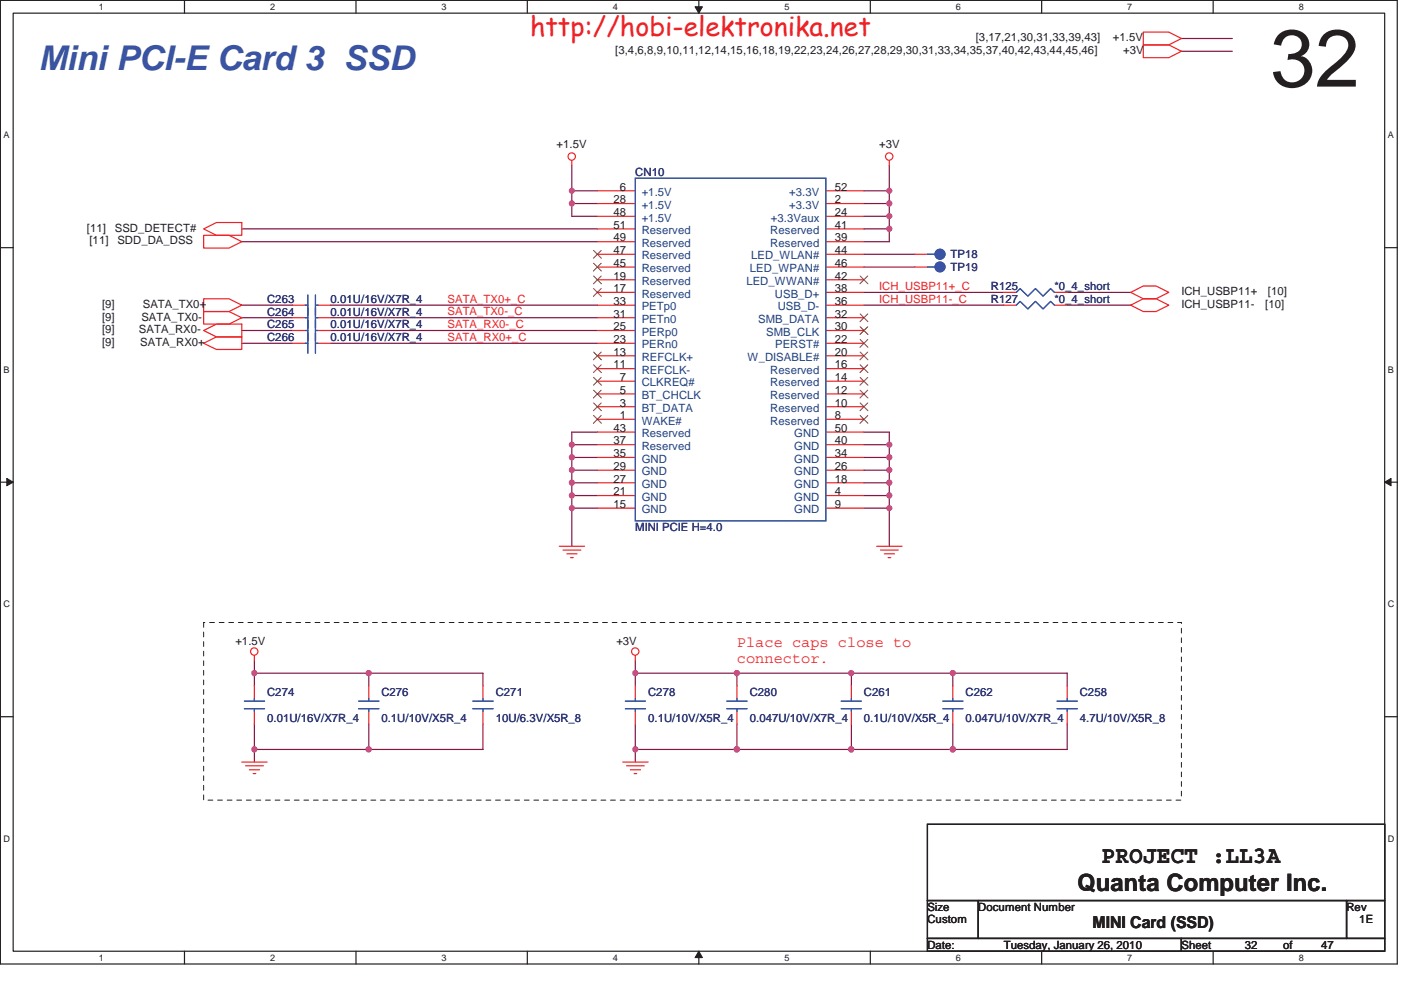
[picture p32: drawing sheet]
<svg xmlns="http://www.w3.org/2000/svg" width="297mm" height="210mm" viewBox="0 0 297 210" stroke-linecap="round" stroke-linejoin="round" font-family="sans-serif">
<defs><g id="words">
<text font-size="17.2" fill="#231f20" x="269.3" y="18.4">32</text>
<text font-size="7.2" fill="#3a53a4" x="8.2" y="14.9">Mini PCI-E Card 3 SSD</text>
<text font-size="5.6" fill="#ed2024" x="112.4" y="7.7">http://hobi-elektronika.net</text>
<g font-size="5.1" fill="#231f20">
<text x="233.5" y="183.1">PROJECT :LL3A</text>
<text x="228.4" y="189">Quanta Computer Inc.</text>
</g>
<text font-size="3.5" fill="#231f20" x="231.6" y="196.9">MINI Card (SSD)</text>
<g font-size="3.2" fill="#ec2426">
<text x="156.2" y="137.2">Place caps close to</text>
<text x="156.2" y="140.7">connector.</text>
</g>
<g font-size="2.4" fill="#231f20">
<text x="130.4" y="11.5">[3,4,6,8,9,10,11,12,14,15,16,18,19,22,23,24,26,27,28,29,30,31,33,34,35,37,40,42,43,44,45,46]</text>
<text x="206.9" y="8.8">[3,17,21,30,31,33,39,43]</text>
<text x="236" y="8.8">+1.5V</text>
<text x="238.1" y="11.5">+3V</text>
<text x="118" y="31.4">+1.5V</text>
<text x="186.4" y="31.4">+3V</text>
<text x="131.4" y="40.4">6</text>
<text x="177" y="40.4">52</text>
<text x="130.1" y="45.8">48</text>
<text x="130.1" y="43.1">28</text>
<text x="177" y="45.8">24</text>
<text x="177" y="43.1">2</text>
<text x="18.4" y="49.1">[11]</text>
<text x="19" y="51.9">[11]</text>
<text x="24.3" y="49.1">SSD_DETECT#</text>
<text x="24.9" y="51.9">SDD_DA_DSS</text>
<text x="130.1" y="48.5">51</text>
<text x="130.1" y="51.2">49</text>
<text x="130.1" y="53.9">47</text>
<text x="177" y="53.9">44</text>
<text x="177" y="48.5">41</text>
<text x="177" y="51.2">39</text>
<text x="130.1" y="56.6">45</text>
<text x="130.1" y="59.3">19</text>
<text x="177" y="56.6">46</text>
<text x="177" y="59.3">42</text>
<text x="21.6" y="65.3">[9]</text>
<text x="30.3" y="65.3">SATA_TX0+</text>
<text x="130.1" y="64.7">33</text>
<text x="130.1" y="62">17</text>
<text x="177" y="62">38</text>
<text x="177" y="64.7">36</text>
<text x="250.5" y="65.3">ICH_USBP11-</text>
<text x="250.5" y="62.6">ICH_USBP11+</text>
<text x="268.3" y="65.3">[10]</text>
<text x="268.8" y="62.6">[10]</text>
<text x="21.6" y="68">[9]</text>
<text x="21.6" y="70.7">[9]</text>
<text x="29.5" y="70.7">SATA_RX0-</text>
<text x="30" y="68">SATA_TX0-</text>
<text x="130.1" y="67.3">31</text>
<text x="130.1" y="70.1">25</text>
<text x="177" y="70.1">30</text>
<text x="177" y="67.3">32</text>
<text x="21.6" y="73.4">[9]</text>
<text x="29.7" y="73.4">SATA_RX0+</text>
<text x="130.1" y="72.8">23</text>
<text x="130.1" y="75.4">13</text>
<text x="177" y="72.8">22</text>
<text x="177" y="75.4">20</text>
<text x="130.1" y="78.1">11</text>
<text x="131.4" y="80.8">7</text>
<text x="131.4" y="83.5">5</text>
<text x="177" y="78.1">16</text>
<text x="177" y="80.8">14</text>
<text x="177" y="83.5">12</text>
<text x="131.4" y="86.2">3</text>
<text x="131.4" y="88.9">1</text>
<text x="177" y="86.2">10</text>
<text x="177" y="88.9">8</text>
<text x="130.1" y="91.6">43</text>
<text x="130.1" y="94.3">37</text>
<text x="177" y="91.6">50</text>
<text x="177" y="94.3">40</text>
<text x="130.1" y="97">35</text>
<text x="130.1" y="99.7">29</text>
<text x="177" y="97">34</text>
<text x="177" y="99.7">26</text>
<text x="130.1" y="102.4">27</text>
<text x="130.1" y="105.1">21</text>
<text x="130.1" y="107.7">15</text>
<text x="177" y="107.7">9</text>
<text x="177" y="102.4">18</text>
<text x="177" y="105.1">4</text>
<text x="49.9" y="136.9">+1.5V</text>
<text x="130.7" y="136.9">+3V</text>
<text x="196.6" y="193.2">Size</text>
<text x="196.6" y="195.9">Custom</text>
<text x="207.4" y="193.2">Document Number</text>
<text x="285.5" y="193.2">Rev</text>
<text x="288.2" y="195.9">1E</text>
<text x="196.6" y="201.2">Date:</text>
<text x="212.8" y="201.2">Tuesday, January 26, 2010</text>
<text x="250.5" y="201.2">Sheet</text>
<text x="263.9" y="201.2">32</text>
<text x="272" y="201.2">of</text>
<text x="280.1" y="201.2">47</text>
</g>
<g font-size="2.4" fill="#2d2d72">
<text x="134.7" y="37.3">CN10</text>
<text x="201.5" y="54.8">TP18</text>
<text x="201.5" y="57.5">TP19</text>
<text x="56.6" y="64.2">C263</text>
<text x="70.1" y="64.2">0.01U/16V/X7R_4</text>
<text x="210.1" y="61.5">R125</text>
<text x="210.1" y="64.2">R127</text>
<text x="223.6" y="61.5">*0_4_short</text>
<text x="223.6" y="64.2">*0_4_short</text>
<text x="56.6" y="66.9">C264</text>
<text x="56.6" y="69.6">C265</text>
<text x="70.1" y="66.9">0.01U/16V/X7R_4</text>
<text x="70.1" y="69.6">0.01U/16V/X7R_4</text>
<text x="56.6" y="72.3">C266</text>
<text x="70.1" y="72.3">0.01U/16V/X7R_4</text>
<text x="134.7" y="112.7">MINI PCIE H=4.0</text>
<text x="56.6" y="147.7">C274</text>
<text x="80.9" y="147.7">C276</text>
<text x="105.1" y="147.7">C271</text>
<text x="137.4" y="147.7">C278</text>
<text x="159" y="147.7">C280</text>
<text x="183.2" y="147.7">C261</text>
<text x="204.7" y="147.7">C262</text>
<text x="228.9" y="147.7">C258</text>
<text x="56.6" y="153.1">0.01U/16V/X7R_4</text>
<text x="80.9" y="153.1">0.1U/10V/X5R_4</text>
<text x="105.1" y="153.1">10U/6.3V/X5R_8</text>
<text x="137.4" y="153.1">0.1U/10V/X5R_4</text>
<text x="159" y="153.1">0.047U/10V/X7R_4</text>
<text x="183.2" y="153.1">0.1U/10V/X5R_4</text>
<text x="204.7" y="153.1">0.047U/10V/X7R_4</text>
<text x="228.9" y="153.1">4.7U/10V/X5R_8</text>
</g>
<g font-size="2.4" fill="#1d437e">
<text x="136.1" y="41.6">+1.5V</text>
<text x="167.3" y="41.6">+3.3V</text>
<text x="136.1" y="47">+1.5V</text>
<text x="136.1" y="44.3">+1.5V</text>
<text x="163.4" y="47">+3.3Vaux</text>
<text x="167.3" y="44.3">+3.3V</text>
<text x="136.1" y="49.7">Reserved</text>
<text x="136.1" y="52.4">Reserved</text>
<text x="163.3" y="49.7">Reserved</text>
<text x="163.3" y="52.4">Reserved</text>
<text x="136.1" y="55">Reserved</text>
<text x="136.1" y="57.7">Reserved</text>
<text x="159" y="57.7">LED_WPAN#</text>
<text x="159.3" y="55">LED_WLAN#</text>
<text x="136.1" y="65.8">PETp0</text>
<text x="136.1" y="60.4">Reserved</text>
<text x="136.1" y="63.1">Reserved</text>
<text x="158.2" y="60.4">LED_WWAN#</text>
<text x="164.3" y="63.1">USB_D+</text>
<text x="164.9" y="65.8">USB_D-</text>
<text x="136.1" y="68.5">PETn0</text>
<text x="136.1" y="71.2">PERp0</text>
<text x="160.7" y="68.5">SMB_DATA</text>
<text x="162.5" y="71.2">SMB_CLK</text>
<text x="136.1" y="73.9">PERn0</text>
<text x="136.1" y="76.6">REFCLK+</text>
<text x="158.5" y="76.6">W_DISABLE#</text>
<text x="164.3" y="73.9">PERST#</text>
<text x="136.1" y="79.3">REFCLK-</text>
<text x="136.1" y="82">CLKREQ#</text>
<text x="163.3" y="79.3">Reserved</text>
<text x="163.3" y="82">Reserved</text>
<text x="136.1" y="84.7">BT_CHCLK</text>
<text x="136.1" y="87.4">BT_DATA</text>
<text x="163.3" y="84.7">Reserved</text>
<text x="163.3" y="87.4">Reserved</text>
<text x="136.1" y="92.7">Reserved</text>
<text x="136.1" y="95.4">Reserved</text>
<text x="136.1" y="90">WAKE#</text>
<text x="163.3" y="90">Reserved</text>
<text x="168.4" y="92.7">GND</text>
<text x="168.4" y="95.4">GND</text>
<text x="136.1" y="98.1">GND</text>
<text x="136.1" y="100.8">GND</text>
<text x="168.4" y="98.1">GND</text>
<text x="168.4" y="100.8">GND</text>
<text x="136.1" y="103.5">GND</text>
<text x="136.1" y="106.2">GND</text>
<text x="168.4" y="103.5">GND</text>
<text x="168.4" y="106.2">GND</text>
<text x="136.1" y="108.9">GND</text>
<text x="168.4" y="108.9">GND</text>
</g>
<g font-size="2.4" fill="#ec2426">
<text x="94.9" y="64.2">SATA_TX0+_C</text>
<text x="186.4" y="61.5">ICH_USBP11+_C</text>
<text x="186.4" y="64.2">ICH_USBP11-_C</text>
<text x="94.9" y="66.8">SATA_TX0-_C</text>
<text x="94.9" y="69.6">SATA_RX0-_C</text>
<text x="94.9" y="72.3">SATA_RX0+_C</text>
</g>
<g font-size="1.9" fill="#231f20">
<text x="21" y="2.1">1</text>
<text x="57.3" y="2.1">2</text>
<text x="93.6" y="2.1">3</text>
<text x="130" y="2.1">4</text>
<text x="166.3" y="2.1">5</text>
<text x="202.7" y="2.1">6</text>
<text x="239" y="2.1">7</text>
<text x="275.4" y="2.1">8</text>
<text x=".8" y="29.3">A</text>
<text x="294.3" y="29.3">A</text>
<text x=".8" y="79.1">B</text>
<text x="294.3" y="79.1">B</text>
<text x=".8" y="128.8">C</text>
<text x="294.3" y="128.8">C</text>
<text x=".8" y="178.6">D</text>
<text x="294.3" y="178.6">D</text>
<text x="21" y="203.7">1</text>
<text x="57.3" y="203.7">2</text>
<text x="93.6" y="203.7">3</text>
<text x="130" y="203.7">4</text>
<text x="166.3" y="203.7">5</text>
<text x="202.7" y="203.7">6</text>
<text x="239" y="203.7">7</text>
<text x="275.4" y="203.7">8</text>
</g>
</g></defs>
<path d="M.1 .1h296.1v204.4h-296.1zM2.8 2.8h290.8v199h-290.8z" fill="none" stroke="#231f20" stroke-width=".25"/>
<g fill="#fff">
<path d="M21 .4h1v2.1h-1z"/>
<path d="M21 202.1h1v2.1h-1z"/>
</g>
<path d="M39.1 .1v2.7M39.1 201.8v2.7" fill="none" stroke="#231f20" stroke-width=".25"/>
<g fill="#fff">
<path d="M57.3 .4h1v2.1h-1z"/>
<path d="M57.3 202.1h1v2.1h-1z"/>
</g>
<path d="M75.5 .1v2.7M75.5 201.8v2.7" fill="none" stroke="#231f20" stroke-width=".25"/>
<g fill="#fff">
<path d="M93.6 .4h1.1v2.1h-1.1z"/>
<path d="M93.6 202.1h1.1v2.1h-1.1z"/>
</g>
<path d="M111.8 .1v2.7M111.8 201.8v2.7" fill="none" stroke="#231f20" stroke-width=".25"/>
<g fill="#fff">
<path d="M130 .4h1v2.1h-1z"/>
<path d="M130 202.1h1v2.1h-1z"/>
</g>
<path d="M148.2 .1v2.7M148.2 201.8v2.7" fill="none" stroke="#231f20" stroke-width=".25"/>
<path d="M147.4 1.4h1.5l-.7 1.4z" fill="#231f20"/>
<path d="M147.4 1.4h1.5l-.7 1.4z" fill="none" stroke="#231f20" stroke-width=".21"/>
<path d="M148.2 201.8l.7 1.3h-1.5z" fill="#231f20"/>
<path d="M148.2 201.8l.7 1.3h-1.5z" fill="none" stroke="#231f20" stroke-width=".21"/>
<g fill="#fff">
<path d="M166.3 .4h1.1v2.1h-1.1z"/>
<path d="M166.3 202.1h1.1v2.1h-1.1z"/>
</g>
<path d="M184.5 .1v2.7M184.5 201.8v2.7" fill="none" stroke="#231f20" stroke-width=".25"/>
<g fill="#fff">
<path d="M202.7 .4h1v2.1h-1z"/>
<path d="M202.7 202.1h1v2.1h-1z"/>
</g>
<path d="M220.8 .1v2.7M220.8 201.8v2.7" fill="none" stroke="#231f20" stroke-width=".25"/>
<g fill="#fff">
<path d="M239 .4h1.1v2.1h-1.1z"/>
<path d="M239 202.1h1.1v2.1h-1.1z"/>
</g>
<path d="M257.2 .1v2.7M257.2 201.8v2.7" fill="none" stroke="#231f20" stroke-width=".25"/>
<g fill="#fff">
<path d="M275.4 .4h1v2.1h-1z"/>
<path d="M275.4 202.1h1v2.1h-1z"/>
<path d="M.8 27.6h1.2v2.2h-1.2z"/>
<path d="M294.3 27.6h1.2v2.2h-1.2z"/>
<path d="M.8 77.4h1.2v2.1h-1.2z"/>
<path d="M294.3 77.4h1.2v2.1h-1.2z"/>
</g>
<path d="M.1 52.5h2.7M293.6 52.5h2.7" fill="none" stroke="#231f20" stroke-width=".25"/>
<g fill="#fff">
<path d="M.8 127.1h1.3v2.1h-1.3z"/>
<path d="M294.3 127.1h1.3v2.1h-1.3z"/>
</g>
<path d="M.1 102.3h2.7M293.6 102.3h2.7" fill="none" stroke="#231f20" stroke-width=".25"/>
<path d="M1.4 101.5l1.4 .8-1.4 .7z" fill="#231f20"/>
<path d="M1.4 101.5l1.4 .8-1.4 .7z" fill="none" stroke="#231f20" stroke-width=".21"/>
<path d="M293.6 102.3l1.3-.8v1.5z" fill="#231f20"/>
<path d="M293.6 102.3l1.3-.8v1.5z" fill="none" stroke="#231f20" stroke-width=".21"/>
<g fill="#fff">
<path d="M.8 176.9h1.3v2.1h-1.3z"/>
<path d="M294.3 176.9h1.3v2.1h-1.3z"/>
</g>
<path d="M.1 152h2.7M293.6 152h2.7" fill="none" stroke="#231f20" stroke-width=".25"/>
<path d="M250.5 8.2h10.8M250.5 10.9h10.8M53.9 153.6v5.4" fill="none" stroke="#7f1542" stroke-width=".25"/>
<circle cx="53.9" cy="158.9" r=".52" fill="#b8529f"/>
<circle cx="53.9" cy="158.9" r=".52" fill="none" stroke="#b8529f" stroke-width=".25"/>
<path d="M78.2 159h24.2" fill="none" stroke="#7f1542" stroke-width=".25"/>
<circle cx="78.2" cy="158.9" r=".54" fill="#b8529f"/>
<circle cx="78.2" cy="158.9" r=".54" fill="none" stroke="#b8529f" stroke-width=".25"/>
<path d="M78.2 153.6v5.4M78.2 142.8v2.7M156.2 159h-21.5v2.6M202 159h24.3" fill="none" stroke="#7f1542" stroke-width=".25"/>
<circle cx="156.2" cy="158.9" r=".54" fill="#b8529f"/>
<circle cx="156.2" cy="158.9" r=".54" fill="none" stroke="#b8529f" stroke-width=".25"/>
<circle cx="134.7" cy="158.9" r=".52" fill="#b8529f"/>
<circle cx="134.7" cy="158.9" r=".52" fill="none" stroke="#b8529f" stroke-width=".25"/>
<path d="M180.5 159h21.5" fill="none" stroke="#7f1542" stroke-width=".25"/>
<circle cx="202" cy="158.9" r=".52" fill="#b8529f"/>
<circle cx="202" cy="158.9" r=".52" fill="none" stroke="#b8529f" stroke-width=".25"/>
<circle cx="180.5" cy="158.9" r=".52" fill="#b8529f"/>
<circle cx="180.5" cy="158.9" r=".52" fill="none" stroke="#b8529f" stroke-width=".25"/>
<path d="M156.2 159h24.3" fill="none" stroke="#7f1542" stroke-width=".25"/>
<circle cx="180.5" cy="158.9" r=".52" fill="#b8529f"/>
<circle cx="180.5" cy="158.9" r=".52" fill="none" stroke="#b8529f" stroke-width=".25"/>
<circle cx="156.2" cy="158.9" r=".54" fill="#b8529f"/>
<circle cx="156.2" cy="158.9" r=".54" fill="none" stroke="#b8529f" stroke-width=".25"/>
<path d="M134.7 142.8v2.7M156.2 142.8h24.3v2.7" fill="none" stroke="#7f1542" stroke-width=".25"/>
<circle cx="180.5" cy="142.8" r=".52" fill="#b8529f"/>
<circle cx="180.5" cy="142.8" r=".52" fill="none" stroke="#b8529f" stroke-width=".25"/>
<circle cx="156.2" cy="142.8" r=".54" fill="#b8529f"/>
<circle cx="156.2" cy="142.8" r=".54" fill="none" stroke="#b8529f" stroke-width=".25"/>
<path d="M134.7 140.1v2.7M156.2 142.8v2.7M202 142.8v2.7M202 153.6v5.4" fill="none" stroke="#7f1542" stroke-width=".25"/>
<circle cx="202" cy="158.9" r=".52" fill="#b8529f"/>
<circle cx="202" cy="158.9" r=".52" fill="none" stroke="#b8529f" stroke-width=".25"/>
<path d="M202 142.8h24.3" fill="none" stroke="#7f1542" stroke-width=".25"/>
<circle cx="202" cy="142.8" r=".52" fill="#b8529f"/>
<circle cx="202" cy="142.8" r=".52" fill="none" stroke="#b8529f" stroke-width=".25"/>
<path d="M134.7 142.8h21.5" fill="none" stroke="#7f1542" stroke-width=".25"/>
<circle cx="134.7" cy="142.8" r=".52" fill="#b8529f"/>
<circle cx="134.7" cy="142.8" r=".52" fill="none" stroke="#b8529f" stroke-width=".25"/>
<path d="M53.9 140.1v5.4M53.9 159v2.6M78.2 142.8h24.2M134.7 153.6v5.4M156.2 153.6v5.4M180.5 142.8h21.5M180.5 153.6v5.4M226.3 142.8v2.7M226.3 153.6v5.4" fill="none" stroke="#7f1542" stroke-width=".25"/>
<circle cx="78.2" cy="142.8" r=".54" fill="#b8529f"/>
<circle cx="78.2" cy="142.8" r=".54" fill="none" stroke="#b8529f" stroke-width=".25"/>
<path d="M53.9 159h24.3M53.9 142.8h24.3M102.4 142.8v2.7M102.4 153.6v5.4" fill="none" stroke="#7f1542" stroke-width=".25"/>
<circle cx="53.9" cy="142.8" r=".52" fill="#b8529f"/>
<circle cx="53.9" cy="142.8" r=".52" fill="none" stroke="#b8529f" stroke-width=".25"/>
<g fill="none" stroke="#7f1542" stroke-width=".25">
<path d="M51.3 51.3h75.4M51.3 48.6h75.4M121.2 43.2v2.7M183.2 53.9h10.8M51.3 67.4h10.7M51.3 64.7h10.7M51.3 72.8h10.7M51.3 70.1h10.7M70.1 67.4h56.6M70.1 64.7h56.6M70.1 72.8h56.6M70.1 70.1h56.6"/>
<path d="M183.2 64.7h29.6M183.2 62h29.6M226.3 64.7h13.4M226.3 62h13.4M121.2 91.6h5.5"/>
</g>
<circle cx="121.2" cy="43.1" r=".52" fill="#b8529f"/>
<circle cx="121.2" cy="43.1" r=".52" fill="none" stroke="#b8529f" stroke-width=".25"/>
<path d="M121.2 35.1v8.1M121.2 45.9h5.5M183.2 43.2h5.3M183.2 40.5h5.3" fill="none" stroke="#7f1542" stroke-width=".25"/>
<circle cx="121.2" cy="40.5" r=".51" fill="#b8529f"/>
<circle cx="121.2" cy="40.5" r=".51" fill="none" stroke="#b8529f" stroke-width=".25"/>
<path d="M188.5 105.1v2.7" fill="none" stroke="#7f1542" stroke-width=".25"/>
<circle cx="188.5" cy="105.1" r=".52" fill="#b8529f"/>
<circle cx="188.5" cy="105.1" r=".52" fill="none" stroke="#b8529f" stroke-width=".25"/>
<path d="M121.2 102.4v2.7" fill="none" stroke="#7f1542" stroke-width=".25"/>
<circle cx="121.2" cy="102.4" r=".52" fill="#b8529f"/>
<circle cx="121.2" cy="102.4" r=".52" fill="none" stroke="#b8529f" stroke-width=".25"/>
<path d="M183.2 48.6h5.3M183.2 45.9h5.3" fill="none" stroke="#7f1542" stroke-width=".25"/>
<circle cx="188.5" cy="45.8" r=".51" fill="#b8529f"/>
<circle cx="188.5" cy="45.8" r=".51" fill="none" stroke="#b8529f" stroke-width=".25"/>
<path d="M188.5 48.6v2.7" fill="none" stroke="#7f1542" stroke-width=".25"/>
<circle cx="188.5" cy="48.5" r=".52" fill="#b8529f"/>
<circle cx="188.5" cy="48.5" r=".52" fill="none" stroke="#b8529f" stroke-width=".25"/>
<path d="M188.5 43.2v2.7M183.2 91.6h5.3" fill="none" stroke="#7f1542" stroke-width=".25"/>
<circle cx="188.5" cy="43.1" r=".52" fill="#b8529f"/>
<circle cx="188.5" cy="43.1" r=".52" fill="none" stroke="#b8529f" stroke-width=".25"/>
<path d="M188.5 40.5v2.7M188.5 45.9v2.7" fill="none" stroke="#7f1542" stroke-width=".25"/>
<circle cx="188.5" cy="40.5" r=".51" fill="#b8529f"/>
<circle cx="188.5" cy="40.5" r=".51" fill="none" stroke="#b8529f" stroke-width=".25"/>
<path d="M188.5 35.1v5.4M183.2 51.3h5.3M183.2 94.3h5.3M188.5 107.8v8.1" fill="none" stroke="#7f1542" stroke-width=".25"/>
<circle cx="188.5" cy="107.8" r=".51" fill="#b8529f"/>
<circle cx="188.5" cy="107.8" r=".51" fill="none" stroke="#b8529f" stroke-width=".25"/>
<path d="M188.5 91.6v2.7M188.5 102.4v2.7" fill="none" stroke="#7f1542" stroke-width=".25"/>
<circle cx="188.5" cy="102.4" r=".52" fill="#b8529f"/>
<circle cx="188.5" cy="102.4" r=".52" fill="none" stroke="#b8529f" stroke-width=".25"/>
<path d="M188.5 94.3v2.7h-5.3" fill="none" stroke="#7f1542" stroke-width=".25"/>
<circle cx="188.5" cy="94.3" r=".51" fill="#b8529f"/>
<circle cx="188.5" cy="94.3" r=".51" fill="none" stroke="#b8529f" stroke-width=".25"/>
<path d="M188.5 97v2.7" fill="none" stroke="#7f1542" stroke-width=".25"/>
<circle cx="188.5" cy="97" r=".52" fill="#b8529f"/>
<circle cx="188.5" cy="97" r=".52" fill="none" stroke="#b8529f" stroke-width=".25"/>
<path d="M188.5 99.7v2.7" fill="none" stroke="#7f1542" stroke-width=".25"/>
<circle cx="188.5" cy="99.7" r=".51" fill="#b8529f"/>
<circle cx="188.5" cy="99.7" r=".51" fill="none" stroke="#b8529f" stroke-width=".25"/>
<path d="M121.2 99.7v2.7" fill="none" stroke="#7f1542" stroke-width=".25"/>
<circle cx="121.2" cy="99.7" r=".51" fill="#b8529f"/>
<circle cx="121.2" cy="99.7" r=".51" fill="none" stroke="#b8529f" stroke-width=".25"/>
<path d="M121.2 94.3v2.7" fill="none" stroke="#7f1542" stroke-width=".25"/>
<circle cx="121.2" cy="94.3" r=".51" fill="#b8529f"/>
<circle cx="121.2" cy="94.3" r=".51" fill="none" stroke="#b8529f" stroke-width=".25"/>
<path d="M121.2 97v2.7M121.2 107.8v8.1" fill="none" stroke="#7f1542" stroke-width=".25"/>
<circle cx="121.2" cy="97" r=".52" fill="#b8529f"/>
<circle cx="121.2" cy="97" r=".52" fill="none" stroke="#b8529f" stroke-width=".25"/>
<path d="M121.2 40.5h5.5M121.2 43.2h5.5M121.2 91.6v2.7M183.2 99.7h5.3M126.7 105.1h-5.5v2.7M183.2 107.8h5.3M183.2 105.1h5.3M183.2 102.4h5.3" fill="none" stroke="#7f1542" stroke-width=".25"/>
<circle cx="121.2" cy="105.1" r=".52" fill="#b8529f"/>
<circle cx="121.2" cy="105.1" r=".52" fill="none" stroke="#b8529f" stroke-width=".25"/>
<path d="M121.2 107.8h5.5" fill="none" stroke="#7f1542" stroke-width=".25"/>
<circle cx="121.2" cy="107.8" r=".51" fill="#b8529f"/>
<circle cx="121.2" cy="107.8" r=".51" fill="none" stroke="#b8529f" stroke-width=".25"/>
<path d="M183.2 56.6h10.8M121.2 99.7h5.5M121.2 97h5.5M121.2 94.3h5.5M121.2 102.4h5.5" fill="none" stroke="#7f1542" stroke-width=".25"/>
<g fill="none" stroke="#ec2426" stroke-width=".25">
<path d="M242.4 9.5h5.4l2.7 1.4-2.7 1.3h-5.4zM242.4 6.8h5.4l2.7 1.4-2.7 1.3h-5.4zM121.2 34v1.1M188.5 34v1.1M43.2 48.6l2.7-1.4h5.4v2.7h-5.4zM43.2 49.9h5.4l2.7 1.4-2.7 1.3h-5.4zM194 53.9h2.6M43.2 72.8l2.7-1.3h5.4v2.6h-5.4zM43.2 66.1h5.4l2.7 1.3-2.7 1.3h-5.4zM43.2 63.4h5.4l2.7 1.3-2.7 1.4h-5.4zM43.2 70.1l2.7-1.4h5.4v2.8h-5.4zM239.7 64.7l2.7-1.3h2.7l2.7 1.3-2.7 1.4h-2.7z"/>
<path d="M239.7 62l2.7-1.3h2.7l2.7 1.3-2.7 1.4h-2.7zM118.6 115.9h5.3M119.4 116.7h3.7M120.2 117.5h2.1M121 118.3h.5M185.9 115.9h5.4M186.7 116.7h3.8M187.5 117.5h2.1M188.3 118.3h.5M53.9 139v1.1M134.7 139v1.1M51.3 161.6h5.3"/>
<path d="M52.1 162.4h3.7M52.9 163.3h2.1M53.7 164.1h.5M132 161.6h5.4M132.8 162.4h3.8M133.6 163.3h2.2M134.4 164.1h.6"/>
<circle cx="121.2" cy="33.2" r=".78"/>
<circle cx="188.5" cy="33.2" r=".78"/>
<circle cx="53.9" cy="138.2" r=".78"/>
<circle cx="134.7" cy="138.2" r=".78"/>
</g>
<path d="M196.6 174.8h97v16.2h-97zM196.6 191h10.8v8h-10.8zM196.6 199h53.9v2.8h-53.9zM207.4 191h78.1v8h-78.1zM250.5 199h43.1v2.8h-43.1zM285.5 191h8.1v8h-8.1z" fill="none" stroke="#231f20" stroke-width=".25"/>
<path d="M43.2 132h207.3v37.7h-207.3z" fill="none" stroke="#231f20" stroke-width=".21" stroke-dasharray="1 1 1 1 1 1 1 1"/>
<circle cx="199.3" cy="53.9" r="1.06" fill="#3a53a4"/>
<g fill="none" stroke="#3a53a4" stroke-width=".25">
<path d="M196.6 53.9h1.6"/>
<circle cx="199.3" cy="53.9" r="1.06"/>
</g>
<circle cx="199.3" cy="53.9" r="1.06" fill="#3a53a4"/>
<g fill="none" stroke="#3a53a4" stroke-width=".25">
<path d="M134.7 37.8h40.4v72.7h-40.4zM196.6 53.9h1.6M64.7 67.4h.6M64.7 64.7h.6M64.7 72.8h.6M65.3 62.6v7M65.3 70.7v4.2M66.9 62.6v7M66.9 70.7v4.2M66.9 67.4h.5M66.9 64.7h.5M66.9 72.8h.5"/>
<path d="M215.5 62l.8-.8 1.6 1.6 1.6-1.6 1.6 1.6 1.7-1.6 .8 .8M215.5 64.7l.8-.8 1.6 1.6 1.6-1.6 1.6 1.6 1.7-1.6 .8 .8M76 148.7h4.3M76 150.3h4.3M78.2 150.3v.6M78.2 148.2v.5M132.6 150.3h4.3M132.6 148.7h4.3M134.7 148.2v.5M134.7 150.3v.6M154.1 150.3h4.3M154.1 148.7h4.3"/>
<path d="M156.2 148.2v.5M156.2 150.3v.6M178.3 150.3h4.3M178.3 148.7h4.3M180.5 148.2v.5M180.5 150.3v.6M199.9 150.3h4.3M199.9 148.7h4.3M202 148.2v.5M202 150.3v.6M224.1 150.3h4.3M224.1 148.7h4.3"/>
<path d="M226.3 148.2v.5M226.3 150.3v.6"/>
<circle cx="199.3" cy="53.9" r="1.06"/>
</g>
<g fill="none" stroke="#ec2426" stroke-width=".25">
<path d="M126.7 48.6h8M126.7 51.3h8M126.7 53.9h8M126.7 56.6h8M126.7 59.3h8M126.7 40.5h8M126.7 45.9h8M126.7 43.2h8M175.1 48.6h8.1M175.1 51.3h8.1M175.1 53.9h8.1M175.1 56.6h8.1"/>
<path d="M175.1 59.3h8.1M175.1 40.5h8.1M175.1 45.9h8.1M175.1 43.2h8.1M194 56.6h2.6M62 67.4h2.7M62 64.7h2.7M62 72.8h2.7M67.4 67.4h2.7M67.4 64.7h2.7M67.4 72.8h2.7M126.7 67.4h8"/>
<path d="M126.7 64.7h8M126.7 72.8h8M126.7 70.1h8M126.7 62h8M126.7 75.5h8M126.7 78.2h8M175.1 67.4h8.1M175.1 64.7h8.1M175.1 72.8h8.1M175.1 70.1h8.1M175.1 62h8.1M175.1 75.5h8.1"/>
<path d="M175.1 78.2h8.1M212.8 64.7h2.7M212.8 62h2.7M223.6 64.7h2.7M223.6 62h2.7M126.7 91.6h8M126.7 94.3h8M126.7 97h8M126.7 99.7h8M126.7 80.9h8M126.7 83.6h8M126.7 86.3h8"/>
<path d="M126.7 88.9h8M175.1 91.6h8.1M175.1 94.3h8.1M175.1 97h8.1M175.1 99.7h8.1M175.1 80.9h8.1M175.1 83.6h8.1M175.1 86.3h8.1M175.1 88.9h8.1M126.7 102.4h8M126.7 105.1h8M126.7 107.8h8"/>
<path d="M175.1 102.4h8.1M175.1 105.1h8.1M175.1 107.8h8.1M78.2 145.5v2.7M78.2 150.9v2.7M134.7 145.5v2.7M134.7 150.9v2.7M156.2 145.5v2.7M156.2 150.9v2.7M180.5 145.5v2.7M180.5 150.9v2.7M202 145.5v2.7"/>
<path d="M202 150.9v2.7M226.3 145.5v2.7M226.3 150.9v2.7"/>
</g>
<g fill="none" stroke="#7f431c" stroke-width=".21">
<path d="M125.9 53.1l1.6 1.7M125.9 55.8l1.6 1.7M125.9 58.5l1.6 1.7M127.5 53.1l-1.7 1.7M127.5 55.8l-1.7 1.7M127.5 58.5l-1.7 1.7M182.4 58.5l1.6 1.7M184 58.5l-1.7 1.7M125.9 61.2l1.6 1.7M125.9 74.7l1.6 1.6M125.9 77.4l1.6 1.6M127.5 61.2l-1.7 1.7"/>
<path d="M127.5 74.7l-1.7 1.6M127.5 77.4l-1.7 1.6M182.4 66.6l1.6 1.6M182.4 69.3l1.6 1.6M182.4 72l1.6 1.7M182.4 74.7l1.6 1.6M182.4 77.4l1.6 1.6M184 66.6l-1.7 1.6M184 69.3l-1.7 1.6M184 72l-1.7 1.7M184 74.7l-1.7 1.6M184 77.4l-1.7 1.6"/>
<path d="M125.9 80l1.6 1.7M125.9 82.8l1.6 1.6M125.9 85.5l1.6 1.6M125.9 88.1l1.6 1.7M127.5 80l-1.7 1.7M127.5 82.8l-1.7 1.6M127.5 85.5l-1.7 1.6M127.5 88.1l-1.7 1.7M182.4 80l1.6 1.7M182.4 82.8l1.6 1.6M182.4 85.5l1.6 1.6M182.4 88.1l1.6 1.7"/>
<path d="M184 80l-1.7 1.7M184 82.8l-1.7 1.6M184 85.5l-1.7 1.6M184 88.1l-1.7 1.7"/>
</g>
<circle cx="199.3" cy="56.6" r="1.05" fill="#3a53a4"/>
<g fill="none" stroke="#3a53a4" stroke-width=".25">
<path d="M196.6 56.6h1.6"/>
<circle cx="199.3" cy="56.6" r="1.05"/>
</g>
<circle cx="199.3" cy="56.6" r="1.05" fill="#3a53a4"/>
<g fill="none" stroke="#3a53a4" stroke-width=".25">
<path d="M196.6 56.6h1.6M64.7 70.1h.6M65.3 67.9v4.4M66.9 67.9v4.4M66.9 70.1h.5M51.8 150.3h4.3M51.8 148.7h4.3M53.9 148.2v.5M53.9 150.3v.6M100.2 150.3h4.4M100.2 148.7h4.4M102.4 148.2v.5"/>
<path d="M102.4 150.3v.6"/>
<circle cx="199.3" cy="56.6" r="1.05"/>
</g>
<path d="M62 70.1h2.7M67.4 70.1h2.7M53.9 145.5v2.7M53.9 150.9v2.7M102.4 145.5v2.7M102.4 150.9v2.7" fill="none" stroke="#ec2426" stroke-width=".25"/>
<circle cx="53.9" cy="158.9" r=".52" fill="#b8529f"/>
<circle cx="53.9" cy="158.9" r=".52" fill="none" stroke="#b8529f" stroke-width=".25"/>
<circle cx="78.2" cy="158.9" r=".54" fill="#b8529f"/>
<circle cx="78.2" cy="158.9" r=".54" fill="none" stroke="#b8529f" stroke-width=".25"/>
<circle cx="156.2" cy="158.9" r=".54" fill="#b8529f"/>
<circle cx="156.2" cy="158.9" r=".54" fill="none" stroke="#b8529f" stroke-width=".25"/>
<circle cx="134.7" cy="158.9" r=".52" fill="#b8529f"/>
<circle cx="134.7" cy="158.9" r=".52" fill="none" stroke="#b8529f" stroke-width=".25"/>
<circle cx="202" cy="158.9" r=".52" fill="#b8529f"/>
<circle cx="202" cy="158.9" r=".52" fill="none" stroke="#b8529f" stroke-width=".25"/>
<circle cx="180.5" cy="158.9" r=".52" fill="#b8529f"/>
<circle cx="180.5" cy="158.9" r=".52" fill="none" stroke="#b8529f" stroke-width=".25"/>
<circle cx="180.5" cy="158.9" r=".52" fill="#b8529f"/>
<circle cx="180.5" cy="158.9" r=".52" fill="none" stroke="#b8529f" stroke-width=".25"/>
<circle cx="156.2" cy="158.9" r=".54" fill="#b8529f"/>
<circle cx="156.2" cy="158.9" r=".54" fill="none" stroke="#b8529f" stroke-width=".25"/>
<circle cx="180.5" cy="142.8" r=".52" fill="#b8529f"/>
<circle cx="180.5" cy="142.8" r=".52" fill="none" stroke="#b8529f" stroke-width=".25"/>
<circle cx="156.2" cy="142.8" r=".54" fill="#b8529f"/>
<circle cx="156.2" cy="142.8" r=".54" fill="none" stroke="#b8529f" stroke-width=".25"/>
<circle cx="202" cy="158.9" r=".52" fill="#b8529f"/>
<circle cx="202" cy="158.9" r=".52" fill="none" stroke="#b8529f" stroke-width=".25"/>
<circle cx="202" cy="142.8" r=".52" fill="#b8529f"/>
<circle cx="202" cy="142.8" r=".52" fill="none" stroke="#b8529f" stroke-width=".25"/>
<circle cx="134.7" cy="142.8" r=".52" fill="#b8529f"/>
<circle cx="134.7" cy="142.8" r=".52" fill="none" stroke="#b8529f" stroke-width=".25"/>
<circle cx="78.2" cy="142.8" r=".54" fill="#b8529f"/>
<circle cx="78.2" cy="142.8" r=".54" fill="none" stroke="#b8529f" stroke-width=".25"/>
<circle cx="53.9" cy="142.8" r=".52" fill="#b8529f"/>
<circle cx="53.9" cy="142.8" r=".52" fill="none" stroke="#b8529f" stroke-width=".25"/>
<circle cx="121.2" cy="43.1" r=".52" fill="#b8529f"/>
<circle cx="121.2" cy="43.1" r=".52" fill="none" stroke="#b8529f" stroke-width=".25"/>
<circle cx="121.2" cy="40.5" r=".51" fill="#b8529f"/>
<circle cx="121.2" cy="40.5" r=".51" fill="none" stroke="#b8529f" stroke-width=".25"/>
<circle cx="188.5" cy="105.1" r=".52" fill="#b8529f"/>
<circle cx="188.5" cy="105.1" r=".52" fill="none" stroke="#b8529f" stroke-width=".25"/>
<circle cx="121.2" cy="102.4" r=".52" fill="#b8529f"/>
<circle cx="121.2" cy="102.4" r=".52" fill="none" stroke="#b8529f" stroke-width=".25"/>
<circle cx="188.5" cy="45.8" r=".51" fill="#b8529f"/>
<circle cx="188.5" cy="45.8" r=".51" fill="none" stroke="#b8529f" stroke-width=".25"/>
<circle cx="188.5" cy="48.5" r=".52" fill="#b8529f"/>
<circle cx="188.5" cy="48.5" r=".52" fill="none" stroke="#b8529f" stroke-width=".25"/>
<circle cx="188.5" cy="43.1" r=".52" fill="#b8529f"/>
<circle cx="188.5" cy="43.1" r=".52" fill="none" stroke="#b8529f" stroke-width=".25"/>
<circle cx="188.5" cy="40.5" r=".51" fill="#b8529f"/>
<circle cx="188.5" cy="40.5" r=".51" fill="none" stroke="#b8529f" stroke-width=".25"/>
<circle cx="188.5" cy="107.8" r=".51" fill="#b8529f"/>
<circle cx="188.5" cy="107.8" r=".51" fill="none" stroke="#b8529f" stroke-width=".25"/>
<circle cx="188.5" cy="102.4" r=".52" fill="#b8529f"/>
<circle cx="188.5" cy="102.4" r=".52" fill="none" stroke="#b8529f" stroke-width=".25"/>
<circle cx="188.5" cy="94.3" r=".51" fill="#b8529f"/>
<circle cx="188.5" cy="94.3" r=".51" fill="none" stroke="#b8529f" stroke-width=".25"/>
<circle cx="188.5" cy="97" r=".52" fill="#b8529f"/>
<circle cx="188.5" cy="97" r=".52" fill="none" stroke="#b8529f" stroke-width=".25"/>
<circle cx="188.5" cy="99.7" r=".51" fill="#b8529f"/>
<circle cx="188.5" cy="99.7" r=".51" fill="none" stroke="#b8529f" stroke-width=".25"/>
<circle cx="121.2" cy="99.7" r=".51" fill="#b8529f"/>
<circle cx="121.2" cy="99.7" r=".51" fill="none" stroke="#b8529f" stroke-width=".25"/>
<circle cx="121.2" cy="94.3" r=".51" fill="#b8529f"/>
<circle cx="121.2" cy="94.3" r=".51" fill="none" stroke="#b8529f" stroke-width=".25"/>
<circle cx="121.2" cy="97" r=".52" fill="#b8529f"/>
<circle cx="121.2" cy="97" r=".52" fill="none" stroke="#b8529f" stroke-width=".25"/>
<circle cx="121.2" cy="105.1" r=".52" fill="#b8529f"/>
<circle cx="121.2" cy="105.1" r=".52" fill="none" stroke="#b8529f" stroke-width=".25"/>
<circle cx="121.2" cy="107.8" r=".51" fill="#b8529f"/>
<circle cx="121.2" cy="107.8" r=".51" fill="none" stroke="#b8529f" stroke-width=".25"/>
<use href="#words"/>
</svg>
